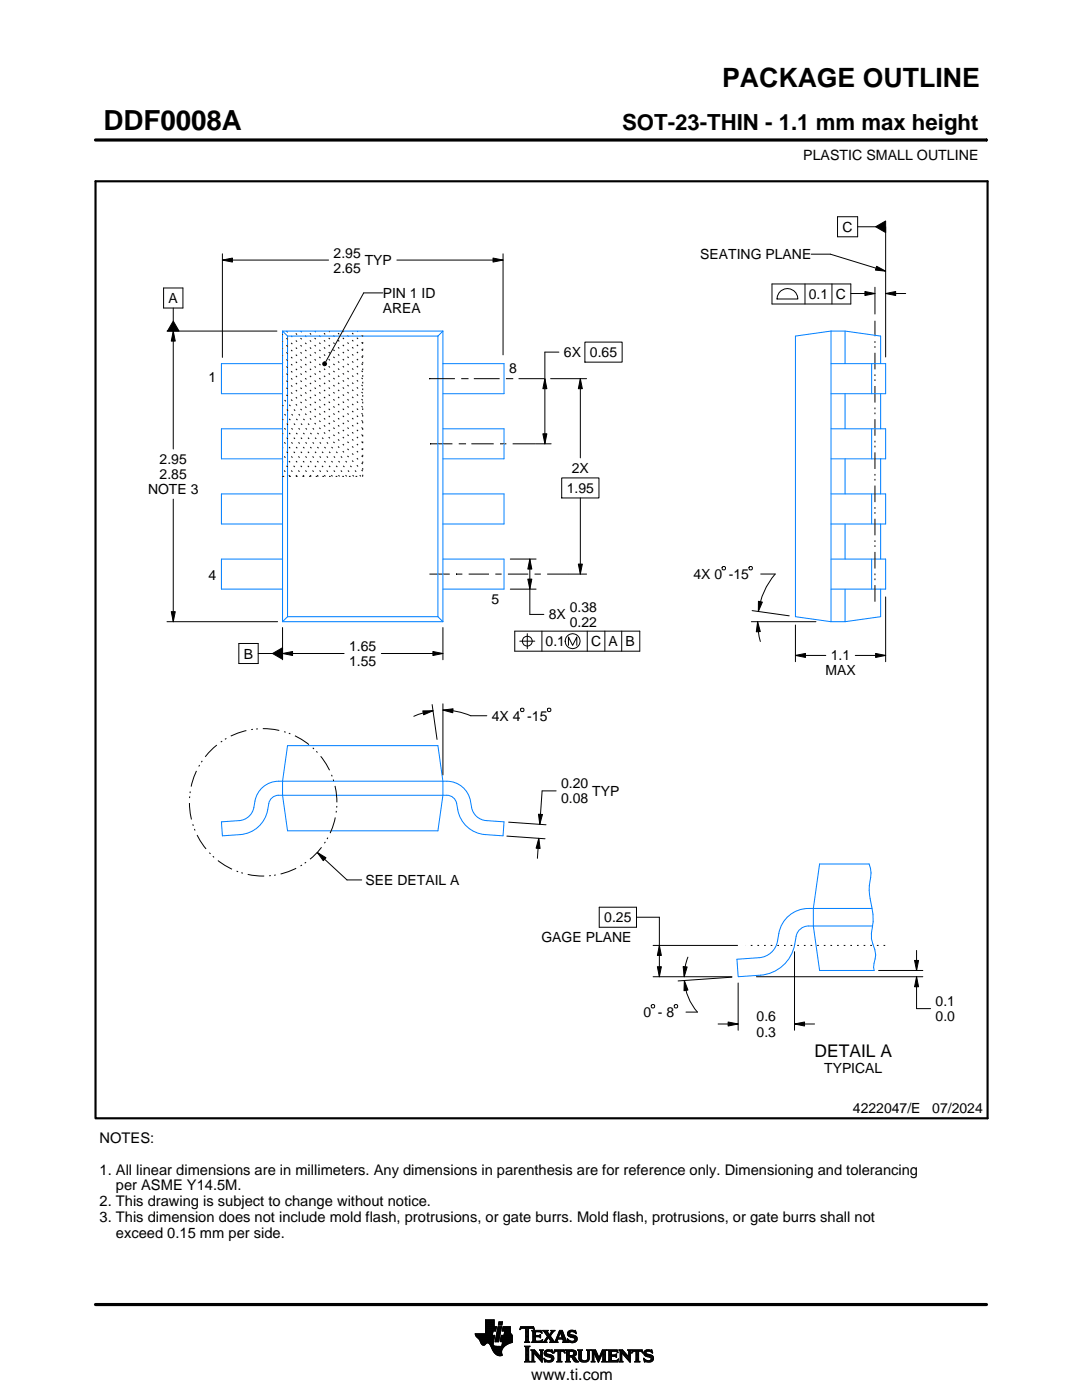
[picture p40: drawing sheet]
<svg xmlns="http://www.w3.org/2000/svg" width="216mm" height="279mm" viewBox="0 0 216 279" stroke-linecap="round" stroke-linejoin="round" font-family="sans-serif">
<defs><g id="words">
<text font-size="5.5" x="20.6" y="26">DDF0008A</text>
<text font-size="5.3" x="144.1" y="17.4">PACKAGE OUTLINE</text>
<text font-size="4.4" x="124.1" y="26">SOT-23-THIN - 1.1 mm max height</text>
<text font-size="3.5" x="162.5" y="211">DETAIL A</text>
<text font-size="3.2" x="106" y="275.3">www.ti.com</text>
<g font-size="2.9">
<text x="19.9" y="228.1">NOTES:</text>
<text x="19.9" y="234.4">1. All linear dimensions are in millimeters. Any dimensions in parenthesis are for reference only. Dimensioning and tolerancing</text>
<text x="23.1" y="237.6">per ASME Y14.5M.</text>
<text x="19.9" y="240.7">2. This drawing is subject to change without notice.</text>
<text x="19.9" y="243.9">3. This dimension does not include mold flash, protrusions, or gate burrs. Mold flash, protrusions, or gate burrs shall not</text>
<text x="23.1" y="247">exceed 0.15 mm per side.</text>
</g>
<g font-size="2.8">
<text x="160.3" y="32">PLASTIC SMALL OUTLINE</text>
<text x="168.1" y="46.3">C</text>
<text x="66.6" y="51.4">2.95</text>
<text x="72.8" y="52.9">TYP</text>
<text x="139.7" y="51.7">SEATING PLANE</text>
<text x="66.6" y="54.4">2.65</text>
<text x="76.4" y="59.5">PIN 1 ID</text>
<text x="161.4" y="59.7">0.1 C</text>
<text x="33.6" y="60.5">A</text>
<text x="76.4" y="62.5">AREA</text>
<text x="112.5" y="71.3">6X 0.65</text>
<text x="41.6" y="76.3">1</text>
<text x="101.6" y="74.4">8</text>
<text x="31.9" y="92.6">2.95</text>
<text x="31.9" y="95.6">2.85</text>
<text x="114.1" y="94.4">2X</text>
<text x="29.5" y="98.6">NOTE 3</text>
<text x="113.1" y="98.4">1.95</text>
<text x="41.6" y="115.7">4</text>
<text x="138.4" y="115.6">4X 0 -15</text>
<text x="98.1" y="120.6">5</text>
<text x="109.5" y="123.6">8X</text>
<text x="113.7" y="122.1">0.38</text>
<text x="113.7" y="125.1">0.22</text>
<text x="48.7" y="131.4">B</text>
<text x="69.7" y="129.9">1.65</text>
<text x="108.9" y="129">0.1</text>
<text x="117.9" y="129">C A B</text>
<text x="165.8" y="131.8">1.1</text>
<text x="69.7" y="132.9">1.55</text>
<text x="164.7" y="134.8">MAX</text>
<text x="98.1" y="143.8">4X 4 -15</text>
<text x="112" y="157.3">0.20</text>
<text x="112" y="160.3">0.08</text>
<text x="118.2" y="158.8">TYP</text>
<text x="73" y="176.6">SEE DETAIL A</text>
<text x="120.6" y="184.1">0.25</text>
<text x="108" y="188.1">GAGE PLANE</text>
<text x="128.4" y="203">0 - 8</text>
<text x="151" y="203.9">0.6</text>
<text x="186.7" y="200.8">0.1</text>
<text x="186.7" y="203.8">0.0</text>
<text x="151" y="206.9">0.3</text>
<text x="164.4" y="214.1">TYPICAL</text>
<text x="170.2" y="222.2">4222047/E</text>
<text x="186" y="222.2">07/2024</text>
</g>
<text font-size=".2" x="100.8" y="28.1">SCALE 4.000</text>
</g></defs>
<g fill="none" stroke="#000" stroke-width=".2">
<path d="M19.1 27.9h177.7M196.8 27.7v.5M32.6 57.5h3.9v4h-3.9zM44.4 51.9l2-.4v.8zM44.4 50.7v20.6M44.4 51.9h21.2M76.4 58.5h-3.8l-7.6 13.8M79.2 51.9h21.2M98.4 51.5l2 .4-2 .4zM100.4 50.7v20.1M154 56.7h15.8v4h-15.8zM155.5 58.4a2.08 2.08 0 0 1 2.3-.7 2.08 2.08 0 0 1 1.4 2h-4.2l.1-.6z"/>
<path d="M160.6 56.7v4M161.9 50.7h3.8l11 3.4M166 56.7v4M167.1 43.3h4v4h-4zM169.8 58.6h4.8M171.1 45.3h3.6M172.6 58.2l2 .4-2 .4zM174.6 57.3v5.4M174.7 45.3l2-1.2v2.3zM174.9 53.1l1.8 1-2-.2zM176.7 58.6l2-.4v.8zM176.7 45.3v25.9"/>
<path d="M176.7 58.6h4M33.3 66.1h22M34.6 66.1l.4 2h-.8zM34.6 61.5v2.6M34.6 66.1v23.5M34.6 64.1l1.1 2h-2.3zM64.4 72.4l.3-.2 .3 .1 .2 .3-.2 .3-.3 .1-.3-.2zM85.6 75.6h.1M85.6 75.6h5.2M92 75.6h1.3M93.3 75.6h.1M94.5 75.6h5.2"/>
<path d="M101 75.6h1.2M102.2 75.6h.1M103.5 75.6h5.1M108.7 75.6l.4 2h-.8zM109.9 75.6h7.1M111.5 70.3h-2.8v18.3M115.8 75.6l.4 2h-.8zM115.8 75.6v15.8M116.7 68.3h7.4v4h-7.4zM34.6 99.6v24.5M85.8 88.6h.1M85.8 88.6h4.5"/>
<path d="M91.5 88.6h1.3M92.8 88.6h.1M94.1 88.6h4.4M99.8 88.6h1.2M102.3 88.6h4.5M106.8 88.6h3.2M108.3 86.6h.8l-.4 2zM112.1 95.4h7.4v4h-7.4zM115.8 99.4v15.2M85.7 114.6h4M91 114.6h.1M91 114.6h1.3"/>
<path d="M93.5 114.6h4.1M98.8 114.6h1.3M101.3 114.6h4.1M101.8 117.6h5.2M101.8 111.6h5.2M105.3 115.6h.8l-.4 2zM105.7 111.6l.4 2h-.8zM105.7 111.6v11h2.8M106.7 114.6h1.2M109.2 114.6h4M113.2 114.6h.1M113.4 114.6h3.6"/>
<path d="M115.4 112.6h.8l-.4 2zM144.3 113.1h.3l.2 .1v.4l-.2 .1h-.3l-.2-.1v-.4zM149.6 113.1h.4l.1 .1v.4l-.1 .1h-.4l-.1-.1v-.4zM151.3 120l.8 .2-.8 1.8zM151.8 114.6h2.9a14.6 14.6 0 0 0-3.4 7.4M176.7 119.1v13M33.3 124.1h22.1M34.2 122.1h.8l-.4 2zM47.7 128.4h3.8v4h-3.8zM51.5 130.4h2.9M54.4 130.4l2-1.1v2.3zM56.4 130.4l2-.4v.8z"/>
<path d="M56.4 130.4h12.3M56.4 125.2v6.5M76.1 130.4h12.3M86.4 130l2 .4-2 .4zM88.4 125.2v6.5M102.7 126h25v4h-25zM103.7 128h3M105.2 126.5v3M108.1 126v4M113.4 128.8v-1.7l.9 1.7 .8-1.7v1.7M117.2 126v4M120.7 126v4"/>
<path d="M124.1 126v4M149.9 124.1h12.9M150.1 121.9l7.4 1M151.2 124.1l.5 1.9-.8 .1zM151.2 124.1l.1 1.7 .4 2.2M158.7 130.8l2-.4v.8zM158.7 130.8h6.1M158.7 124.7v7.4M170.7 130.8h6M174.7 130.4l2 .4-2 .4zM84.4 141.9h2l-1.9 .8zM86.2 140.6l1 7"/>
<path d="M86.4 141.9l-2.2 .4-1.6 .7M88.4 141.7l2-.2-.1 .8zM88.4 140.5v14.2M88.4 141.7a14.2 14.2 0 0 1 5.5 1.1h3.2M104 141.3h.4l.1 .2v.3l-.1 .2h-.4l-.1-.2v-.3zM109.4 141.3h.3l.2 .2v.3l-.2 .2h-.3l-.2-.2v-.3zM111 157.8h-2.8l-.5 6.7M63.3 170.1l1.7 1.1-.5 .6zM63.3 170.1l5.9 5.5h3M101.1 166.9l7.7 .5M101.5 164.1l7.5 .5M107.4 162.5h.8l-.5 2z"/>
<path d="M107.5 167.3l.3 2h-.8zM107.5 167.3l-.3 4M119.6 181.1h7.4v4h-7.4zM127 183.1h4.6v11.8M130.3 188.7h16.9M130.3 194.9h15.7M131.2 192.9h.8l-.4 2zM131.6 188.7l.4 2h-.8zM136.3 192.9l.8 .1-.6 1.9zM136.6 195.7l.7 1.9-.8 .1zM136.6 195.7a10.8 10.8 0 0 0 2.6 6.3h-2.3M137.3 191l-.6 2.2-.2 1.7"/>
<path d="M146 195l-10.7 .8M147.3 196.2v9.4M150.9 194.9h33.2M158.5 189.9v15.7M175.3 193.7h8.8M182.5 191.7h.8l-.4 2zM182.9 194.9l.4 2h-.8zM182.9 194.9v6.4h2.8M182.9 189.7v4M130.1 200.5h.4l.1 .2v.3l-.1 .2h-.4l-.1-.2v-.3zM134.7 200.5h.3l.2 .2v.3l-.2 .2h-.3l-.2-.2v-.3zM143.3 204.4h4"/>
<path d="M145.3 204l2 .4-2 .4zM158.5 204.4l2-.4v.8zM158.5 204.4h4M94.8 266.2h3.5M94.8 266.3h3.5M94.9 266.4h3.3M94.9 266.5h3.8l-.2 1.2M94.9 266.5h3.8M95 266.6h3.7M95 266.7h3.7M95.1 266.8h3.6M95.2 266.9h3.4"/>
<path d="M95.3 267h3.3M95.4 267.1h3.2M95.5 267.2h3.1M95.6 267.3h3M95.7 267.4h2.8M95.7 267.5h2.8M95.8 267.6h2.7M95.8 267.7h2.7M95.9 267.8h2.6M95.9 267.9h2.5M95.9 268h2.5M96 268h1.1"/>
<path d="M96 268.1h1M96.1 268.2h.8M96.1 268.3h.7M96.2 268.4h.6M96.3 268.4h.4M96.9 266.1h1.4M96.9 266h1.4M96.9 265.9h1.4M96.9 265.8h1.5M96.9 265.7h1.5M96.9 264.7l2.2 .1-.2 .9h-.5l-.2 .8M96.9 265.6h2"/>
<path d="M96.9 265.5h2M96.9 265.4h2M96.9 265.3h2.1M96.9 265.2h2.1M96.9 265.1h2.1M96.9 265h2.1M96.9 264.9h2.1M96.9 264.8h2.2M96.9 264.6h1.7M96.9 264.5h1.7M96.9 264.4h1.7M96.9 264.3h1.7"/>
<path d="M96.9 264.2h1.7M96.9 264.1h1.7M96.9 264h1.7M96.9 263.9h1.7M96.9 263.8h1.7M96.9 263.7h1.7M96.9 263.6h1.7M96.9 263.5h1.7M96.9 263.4h1.7M97.5 268h.9M97.6 268.1h.8M97.7 268.2h.7"/>
<path d="M97.7 268.3h.7M97.8 268.4h.6M97.9 268.5h.6M97.9 268.6h.7M98 268.7h1.1M98 268.8h2.6M98 268.8h2.5M98.1 268.9h2.3M98.1 269h2.3M98.1 269.1h2.2M98.2 269.2h2.1M98.2 269.2h2"/>
<path d="M98.2 269.3h2M98.3 269.4h1.9M98.3 269.5h1.8M98.4 269.6h1.7M98.4 268v.4l.3 .2 2 .1M98.5 269.7h1.6M98.5 267.7l-.1 .3M98.5 269.8h1.6M98.6 269.9h1.5M98.6 264.8v-1.4h-1.7v2.8h-2.1l.1 .3 .8 .9 .6 1h.4l.5-.4 .4 .1 1 1.8 .8 .6h.8l-.1-1.1 .8-.9M98.6 270h1.5M98.7 270h1.4"/>
<path d="M98.8 270.1h1.3M98.8 267.7h.7M98.8 267.6h.7M98.8 267.5h.7M98.9 270.2h1.2M98.9 267.4h.7M98.9 267.3h.7M98.9 267.2h.7M98.9 267.1h.7M98.9 267h.7M98.9 270.3h1.3M99 266.9h.6"/>
<path d="M99 266.9h.7M99 266.8h.7M99 266.7h.7M99 266.6h.7M99 266.5h.7M99.1 270.4h1.1M99.1 266.4h.7M99.1 266.3h.7M99.1 266.2h.7M99.1 266.1h.7M99.1 266h.7M99.2 265.9h.7"/>
<path d="M99.2 265.8h.7M99.2 270.4h1M99.2 265.7h.7M99.2 265.6h.7M99.2 265.5h.7M99.3 265.4h.6M99.3 265.4h.7M99.3 265.3h.7M99.3 265.2h.7M99.3 265.1h.7M99.3 265h.7M99.4 270.5h.8"/>
<path d="M99.4 264.9h.7M99.4 264.8h.7M99.4 264.8h.7l-.6 3h-.7zM99.4 264.5l.2-.7h.7l-.2 .7h-.7M99.5 264.4h.6M99.5 264.3h.7M99.5 264.2h.7M99.5 264.1h.7M99.5 264h.7M99.5 263.9h.7M99.6 263.8h.7M99.8 270.6h.1"/>
<path d="M99.8 267.7h2.4M99.8 267.6h2.4M99.8 267.5h2.4M99.9 267.4h2.3M99.9 267.3h2.3M99.9 267.2h2.3M99.9 267.1h2.3M99.9 267h2.3M99.9 266.9h2.3M100 266.9h2.2M100 266.8h2.2M100 266.7h2.2"/>
<path d="M100 266.6h2.2M100 266.5h2.2M100.1 268.6h.7M100.2 268.5h.7M100.2 268.4h.8M100.2 268.4h.9M100.2 268.3h1M100.2 268.2h1.2M100.2 265.6h1.6M100.2 268.1h1.4M100.2 265.5h1.6M100.2 268h1.6"/>
<path d="M100.3 265.4h1.5M100.3 268h1.7M100.3 267.9h1.9M100.3 265.3h1.5M100.3 267.8h1.9M100.3 265.2h1.5M100.3 265.1h1.5M100.3 265h1.5M100.4 264.9h1.4M100.4 264.8h1.4M100.6 266.5l.1-.8h-.5l.2-.9h1.4l.1 1.1 .3 .6v1.4l-1.3 .6M100.6 266.4h1.5"/>
<path d="M100.6 266.3h1.4M100.6 266.2h1.4M100.6 266.1h1.3M100.7 266h1.2M100.7 265.9h1.2M100.7 265.8h1.1M100.7 265.7h1.1M102.2 266.5h-2.2l-.2 1.1 .1 .2h.4l-.2 .9M103.7 265.3h.1M103.8 265.2h.2M103.8 265h2.8M103.8 264.9h2.7"/>
<path d="M103.9 264.8h2.6M104.7 267.8h1M104.7 271.8h1.1M104.7 268.7h1M104.8 267.7h.7M104.8 271.7h.8M104.9 265.2h.6M104.9 268.9h.6M104.9 267.6h.6M104.9 267.5l-.2 .3M104.9 267.5h.6M104.9 267.4h.6"/>
<path d="M104.9 267.3h.6M104.9 267.2h.6M104.9 267.1h.6M104.9 267h.6M104.9 266.8h.6M104.9 266.7h.6M104.9 266.6h.6M104.9 266.5h.6M104.9 266.4h.6M104.9 266.3h.6M104.9 266.2h.6M104.9 266.1h.6"/>
<path d="M104.9 265.9h.6M104.9 265.8h.6M104.9 265.7h.6M104.9 265.6h.6M104.9 265.5h.6M104.9 265.4h.6M104.9 265.3h.6M104.9 271.5h.6M104.9 269h.6M104.9 271.4h.6M104.9 271.4v-2.4l-.2-.4h1.1l-.3 .4v2.4M104.9 271.4l-.2 .4h1.1l-.3-.4"/>
<path d="M104.9 271.3h.6M104.9 271.2h.6M104.9 271.1h.6M104.9 271h.6M104.9 270.9h.6M104.9 270.8h.6M104.9 270.6h.6M104.9 270.5h.6M104.9 270.4h.6M104.9 270.3h.6M104.9 270.2h.6M104.9 270.1h.6"/>
<path d="M104.9 270h.6M104.9 269.9h.6M104.9 269.8h.6M104.9 269.6h.6M104.9 269.5h.6M104.9 269.4h.6M104.9 269.3h.6M104.9 269.2h.6M104.9 269.1h.6M105.5 267.5l.2 .3M105.5 267.5v-2.3l.7-.1 .4 .3-.1-.6h-2.6l-.1 .6 .4-.3 .7 .1v2.3M105.7 267.8h-1"/>
<path d="M105.9 271.8h.8M105.9 269.4h.8M106.1 269.5h.7M106.1 267.8h2M106.1 271.7h.5M106.2 269.6h.7M106.2 271.5h.3M106.2 265.6h1.8M106.2 269.8h.8M106.2 271.4h.3M106.2 271.4l-.3 .4h.8l-.2-.4M106.2 271.3h.3"/>
<path d="M106.2 271.2h.3M106.2 271.1h.3M106.2 271h.3M106.2 270.9h.3M106.2 270.8h.3M106.2 270.6h.3M106.2 270.5h.3M106.2 270.4h.3M106.2 270.3h.3M106.2 270.2h.3M106.2 270.1h.3M106.2 270h1"/>
<path d="M106.2 269.9h.9M106.2 269.8v1.6M106.2 269.8l-.3-.4h.8l1.2 1.4M106.3 267.7h1.8M106.3 265.7h1.8M106.3 267.6h.6M106.3 265.8h.6M106.3 267.5l-.2 .3M106.3 267.5h.5M106.3 267.4h.5M106.3 267.3h.5M106.3 267.2h.5"/>
<path d="M106.3 267.1h.5M106.3 267h.5M106.3 266.8h.5M106.3 266.7h1.6M106.3 266.6h1.6M106.3 266.5h.5M106.3 266.4h.5M106.3 266.3h.5M106.3 266.2h.5M106.3 266.1h.5M106.3 265.9h.5M106.4 265.2h.2"/>
<path d="M106.5 270h.1M106.5 270v1.4M106.5 265.3h.1M106.6 270.1h.7M106.7 270.2h.7M106.8 270.3h.7M106.8 265.9l.2-.1h.6l.6 .2-.2-.5h-1.9l.2 .3v1.7M106.8 265.9v.6h.8l.3-.2v.7M106.9 270.4h.7M107 270.5h.7M107.1 270.6h.7M107.2 270.8h1"/>
<path d="M107.3 270.9h.9M107.4 271h.8M107.5 271.1h.7M107.6 271.2h.6M107.6 266.5h.3M107.7 271.3h.5M107.7 269.4h.7M107.7 266.8h.2M107.7 267.6h.5M107.8 266.4h.1M107.8 271.4h.4M107.8 267h.1"/>
<path d="M107.8 265.8h.3M107.8 269.5h.5M107.9 271.5h.3M107.9 269.6h.3M107.9 267l-.3-.2h-.8l.1 .8h.9l.5-.2M107.9 269.8h.3M107.9 270.6h.3M107.9 270.5h.3M107.9 270.4h.3M107.9 270.3h.3M107.9 270.2h.3M107.9 270.1h.3"/>
<path d="M107.9 270h.3M107.9 269.9h.3M107.9 269.8v1M107.9 269.8l-.2-.4h.7l-.2 .4M108 271.7h.2M108 265.9h.1M108 267.5h.2M108.1 271.8h.1M108.1 266.1h.1M108.2 267.4h.1M108.2 269.8v2.1l-1.7-1.9M108.2 267.8h.9"/>
<path d="M108.3 267.4l-.2 .5-2-.1M108.3 265.6h1M108.5 267.7h.5M108.5 271.1l.8 .4h.5l.2-.2-.1-.3-1-.4-.3-.3 .1-.7 .8-.2 .5 .1 .2-.1 .1 .6-.9-.3-.3 .1-.1 .3 1.3 .4 .2 .6M108.5 271.1h.1M108.5 265.7h.7M108.5 271.2h.2M108.6 271.3h.2M108.6 270.1h.4M108.6 270h.4M108.6 270.2h.6M108.6 267.6h.4"/>
<path d="M108.6 271.4h.4M108.6 269.9h.4M108.6 270.3h1M108.6 265.8h.7M108.6 271.5h.8M108.6 269.8h.5M108.7 271.7h1.5M108.7 270.4h1.3M108.7 267.5h.3M108.7 271.8h.1M108.7 265.9h.6M108.7 269.6h1.5"/>
<path d="M108.8 267.4h.3M108.8 270.5h1.5M108.8 266.1h.6M108.8 269.5h1.4M108.8 267.3h.4M108.9 266.2h.6M108.9 267.2h.4M108.9 266.3h.6M108.9 270.6h1.5M109 267.1h.3M109 266.4h1M109.1 271.8h.9"/>
<path d="M109.1 269.4h.7M109.1 267h.9M109.1 266.5h.8M109.1 267.8h-.9M109.2 266.8h.8M109.2 266.6h.6M109.2 266.7h.7M109.2 266.7l-.6 .9-.4 .2M109.3 270.8h1.1M109.5 267.1h.6M109.6 267.2h.6M109.7 271.5h.7"/>
<path d="M109.7 267.3h.6M109.7 267.8l.2-.1-.5-.8-.4 .8 .1 .1M109.7 267.8h1.6M109.7 266.3h.4M109.7 267.4h.6M109.8 270.9h.7M109.8 266.2h.3M109.8 266.6l.9 1.2 1-2.3h.5l.8 2.1 .3 .2M109.8 267.5h.6M109.9 266.1h.3M109.9 269.8h.4M109.9 267.6h.6"/>
<path d="M109.9 267.7h.7M109.9 271.4h.5M109.9 265.9h.4M110 271h.5M110 265.6h.7M110 265.9l-.4 .5-.4-.6 .2-.3h-1.1l.9 1.2M110 265.9l.1-.2-.2-.2h.8l-.9 1.1M110 271.3h.5M110 265.8h.4M110 271.1h.5M110 271.2h.5M110.1 269.4h.1"/>
<path d="M110.1 265.7h.4M110.1 269.9h.2M110.2 270h.1M110.5 270h.1M110.5 269.9h.2M110.5 271.1l-.3 .6-.7 .2-.6-.2-.2 .1-.2-.7M110.5 269.8h.3M110.6 269.6h2.1M110.6 269.5h2M110.6 269.4h2M110.7 267.7h.5M110.8 267.6h.4"/>
<path d="M110.9 267.5h.3M110.9 267.4h.3M111 267.3h.3M111 267.2h1.8M111 267.1h1.8M111.1 267h.3M111.1 271.8h1M111.1 266.8h.4M111.2 266.7h.3M111.2 267.5l.1-.2h1l.1 .2M111.2 267.5v.3h.1M111.2 266.6h.3"/>
<path d="M111.3 266.5h.3M111.3 271.7h.6M111.3 266.4h.3M111.3 271.5h.6M111.3 267.8h-1.6M111.3 269.8h.6M111.4 266.3h.3M111.4 271.4h.5M111.4 271.4l-.1-1.7h-.4l-.4 .4 .2-.7h1.9l.1 .7-.4-.4h-.4v1.7M111.4 270.5h.5M111.4 270.4h.5M111.4 270.3h.5"/>
<path d="M111.4 270.2h.5M111.4 270.1h.5M111.4 270h.5M111.4 269.9h.5M111.4 271.4l-.3 .4h1l-.2-.4M111.4 271.3h.5M111.4 271.2h.5M111.4 271.1h.5M111.4 271h.5M111.4 270.9h.5M111.4 270.8h.5M111.4 270.6h.5"/>
<path d="M111.4 266.2h.3M111.4 266.1h.4M111.5 265.9h.9M111.5 265.8h.8M111.6 265.7h.7M111.6 265.6h.6M111.8 265.9l.4 1.1h-.8zM111.9 266.1h.5M111.9 266.2h.5M111.9 266.3h.6M112 266.4h.5M112 266.5h.6"/>
<path d="M112.1 266.6h.5M112.1 266.7h.6M112.1 266.8h.6M112.2 267h.5M112.2 267.8h1.1M112.3 267.3h.6M112.3 267.4h.6M112.4 267.5h.6M112.4 267.5v.3h-.2M112.4 269.8h.3M112.4 267.6h.6M112.4 267.7h.7"/>
<path d="M112.6 269.9h.1M112.6 270h.2M112.8 271.8h1M112.8 269.4h1.6M113 269.5h1.7M113 271.7h.7M113 269.6h1.9M113 271.5h.6M113 269.8h.6M113 271.4h.6M113 271.4l-.2 .4h1l-.2-.4M113 271.3h.6"/>
<path d="M113 271.2h.6M113 271.1h.6M113 271h.6M113 270.9h.6M113 270.8h1.5M113 270.6h1.6M113 270.5h1.8M113 270.4h.6M113 270.3h.6M113 270.2h.6M113 270.1h.6M113 270h.6"/>
<path d="M113 269.9h.6M113 269.8v1.6M113 269.8l-.2-.4h1.5l.5 .2 .2 .3v.4l-.2 .3-.4 .1M113.2 267.3h.2M113.2 267.4h.3M113.2 266.2h.5M113.2 266.3h.6M113.2 266.1h.5M113.3 267.5h.3M113.3 267.8h-1.1M113.3 266.4h.9M113.3 265.9h.4"/>
<path d="M113.3 267.6h.6M113.3 266.5h1.3M113.3 267.7h1.6M113.3 265.8h.5M113.3 267.8h.2M113.4 266.6h1.5M113.4 265.7h1.5M113.4 265.7l.5-.2 .7 .1 .2-.1 .1 .7-.7-.4h-.4l-.1 .3 .1 .2 .9 .2 .4 .3 .1 .5-.3 .5-.6 .2-.7-.2-.2 .1-.2-.7 .9 .5 .4-.1 .2-.3-.1-.3-1.2-.4-.2-.5zM113.5 266.7h1.5M113.5 265.6h1.4M113.6 271.4v-.6h.4l.7 .9 .8 .1M113.6 269.9l.1-.2 .7 .2v.4l-.4 .2"/>
<path d="M113.6 269.9v.6M113.7 267.8h1.1M113.8 266.8h1.3M113.8 265.5h.6M114 268h.4M114.1 270.9h.6M114.2 271h.6M114.2 271.1h.7M114.3 271.2h.6M114.3 267h.8M114.3 269.8h.7M114.3 270.4h.6"/>
<path d="M114.4 271.3h.6M114.4 270.7l1.1 1.1M114.4 270.7h.1M114.4 271.4h.7M114.4 269.9h.6M114.4 270.3h.6M114.5 267.6h.5M114.5 270.2h.5M114.5 270h.5M114.5 265.8h.4M114.5 270.1h.5M114.5 271.5h.7"/>
<path d="M114.6 271.7h.7M114.6 267.1h.6M114.6 267.5h.5M114.7 267.2h.5M114.7 267.4h.5M114.7 265.9h.3M114.7 267.3h.5M114.7 271.8h.8M114.8 266.1h.2M114.9 266.2h.1M115.3 269.4h.9M115.4 269.5h.7"/>
<path d="M115.5 269.6h.5M115.5 269.8h.5M115.5 269.8v1.4l.4 .5 .6 .2 .6-.1 .4-.3 .1-.5M115.5 271h.5M115.5 270.9h.5M115.5 270.8h.5M115.5 270.6h.5M115.5 270.5h.5M115.5 270.4h.5M115.5 270.3h.5M115.5 270.2h.5M115.5 270.1h.5"/>
<path d="M115.5 270h.5M115.5 269.9h.5M115.5 269.8l-.2-.4h.9l-.2 .4M115.5 271.1h.5M115.5 271.2h.5M115.5 271.3h.6M115.6 271.4h.6M115.7 271.5h.8M115.8 271.7h1.5M116 271l.2 .4 .4 .2 .5-.2 .2-.4M116 269.8v1.2M116 271.8h1.1"/>
<path d="M116.8 271.5h.6M117 269.4h.8M117.1 271.4h.4M117.2 269.5h.5M117.2 271.3h.4M117.2 269.6h.4M117.2 271.2h.4M117.2 271.1h.4M117.3 269.8h.3M117.3 271h.3M117.3 270.9h.3M117.3 270.8h.3"/>
<path d="M117.3 270.6h.3M117.3 270.5h.3M117.3 270.4h.3M117.3 270.3h.3M117.3 270.2h.3M117.3 270.1h.3M117.3 270h.3M117.3 269.9h.3M117.6 269.8l.2-.4h-.8l.2 .3 .1 1.3M117.6 269.8v1.2M118 271.8h.7M118 269.4h.8"/>
<path d="M118.1 269.5h.8M118.1 271.7h.5M118.2 269.6h.7M118.2 271.5h.3M118.2 269.8h.8M118.2 271.4h.3M118.2 269.8l-.2-.4h.8l.7 1.6 .7-1.6h.9l-.3 .4M118.2 271.4l-.2 .4h.7l-.2-.4M118.2 271.3h.3M118.2 271.2h.3M118.2 271.1h.3M118.2 271h.3"/>
<path d="M118.2 270.9h.3M118.2 270.8h.3M118.2 270.6h.3M118.2 270.5h.3M118.2 270.4h.3M118.2 270.3h.3M118.2 270.2h.3M118.2 270.1h.3M118.2 270h.9M118.2 269.9h.8M118.2 269.8v1.6M118.6 270.1h.5"/>
<path d="M118.6 270.2h.6M118.7 270.3h.5M118.7 270.4h.6M118.8 270.5h.5M118.8 270.6h.6M118.9 270.8h.5M118.9 270.9h.6M119 271h.8M119 271.1h.8M119.1 271.2h.6M119.1 271.3h.6M119.2 271.4h.4"/>
<path d="M119.2 271.5h.4M119.3 271.7h.2M119.3 271.8h.2M119.6 270.9h.3M119.6 270.8h.3M119.7 270.6h.3M119.7 270.5h.3M119.8 270.4h.3M119.8 270.3h.3M119.9 270.2h.3M119.9 270.1h.3M120 270h.8"/>
<path d="M120 269.9h.8M120 269.8h.8M120.1 271.8h1M120.1 269.6h.7M120.1 269.5h.8M120.2 269.4h.9M120.2 271.7h.7M120.3 271.5h.5M120.3 271.4h.5M120.3 271.4l-.2 .4h1l-.3-.4M120.3 271.4v-1.5l-.9 2-.9-2v1.5M120.3 271.3h.5"/>
<path d="M120.3 271.2h.5M120.3 271.1h.5M120.3 271h.5M120.3 270.9h.5M120.3 270.8h.5M120.3 270.6h.5M120.3 270.5h.5M120.3 270.4h.5M120.3 270.3h.5M120.3 270.2h.5M120.3 270.1h.5M120.8 269.8v1.6"/>
<path d="M121.2 271.8h2M121.2 269.4h1.9M121.4 269.5h1.8M121.4 271.7h1.9M121.5 269.6h1.7M121.5 271.5h1.8M121.5 269.8h.5M121.5 271.4h.5M121.5 269.8l-.3-.4h1.9l.2 .6M121.5 269.9h.5M121.5 269.8v1.6M121.5 271.3h.5"/>
<path d="M121.5 271.2h.5M121.5 271.1h.5M121.5 271h.5M121.5 270.9h.5M121.5 270.8h.5M121.5 270.6h1.5M121.5 270.5h1.5M121.5 270.4h1.5M121.5 270.3h.5M121.5 270.2h.5M121.5 270.1h.5M121.5 270h.5"/>
<path d="M122.6 270.4l.4-.2v.7l-.2-.2h-.8v.8h.2M122.9 270.8h.1M122.9 270.3h.1M123 269.8h.3M123.1 271.4h.3M123.2 269.9h.1M123.3 270h.1M123.3 270l-.4-.3h-.8l-.1 .7M123.3 271.3h.1M123.4 271.2h.1M123.4 271.2l-.2 .6h-2l.3-.4M123.4 271.2l-.3 .3h-.4"/>
<path d="M123.5 271.8h.8M123.5 269.4h.7M123.6 269.5h.7M123.7 271.7h.5M123.7 269.6h.7M123.7 271.5h.4M123.7 269.8h.8M123.7 271.4h.4M123.7 271.4l-.2 .4h.8l-.2-.4M123.7 271.3h.4M123.7 271.2h.4M123.7 271.1h.4"/>
<path d="M123.7 271h.4M123.7 270.9h.4M123.7 270.8h.4M123.7 270.6h.4M123.7 270.5h.4M123.7 270.4h.4M123.7 270.3h.4M123.7 270.2h.4M123.7 270.1h.4M123.7 270h1M123.7 269.9h.9M123.7 269.8v1.6"/>
<path d="M123.7 269.8l-.2-.4h.7l1.2 1.4 .1-1M124.1 270v1.4M124.1 270h.1M124.2 270.1h.6M124.2 270.2h.7M124.3 270.3h.7M124.4 270.4h.7M124.5 270.5h.7M124.6 270.6h.7M124.7 270.8h1.1M124.8 270.9h1M124.9 271h.9"/>
<path d="M125 271.1h.8M125.1 271.2h.7M125.2 271.3h.6M125.2 269.4h.8M125.3 271.4h.5M125.4 269.5h.5M125.4 271.5h.4M125.4 269.6h.4M125.5 269.8h.3M125.5 269.8l-.3-.4h.8l-.2 .4M125.5 270.4h.3M125.5 270.3h.3"/>
<path d="M125.5 270.2h.3M125.5 270.1h.3M125.5 270h.3M125.5 269.9h.3M125.5 270.6h.3M125.5 270.5h.3M125.5 271.7h.3M125.6 271.8h.2M125.8 269.8v2.1l-1.7-1.9M126 270h.1M126.1 269.9h.1M126.1 269.8h.3"/>
<path d="M126.1 269.6h2.1M126.2 269.5h2M126.2 269.4h2M126.6 271.8h1.1M126.9 271.7h.6M126.9 271.5h.5M126.9 269.8h.5M126.9 271.4h.5M126.9 271.4v-1.7h-.5l-.3 .4 .1-.7h1.9l.2 .7-.4-.4h-.5v1.7M126.9 270.5h.5M126.9 270.4h.5M126.9 270.3h.5"/>
<path d="M126.9 270.2h.5M126.9 270.1h.5M126.9 270h.5M126.9 269.9h.5M126.9 271.4l-.3 .4h1.1l-.3-.4M126.9 271.3h.5M126.9 271.2h.5M126.9 271.1h.5M126.9 271h.5M126.9 270.9h.5M126.9 270.8h.5M126.9 270.6h.5"/>
<path d="M128 269.8h.3M128.1 269.9h.2M128.2 270h.1M128.4 271.1h.1M128.4 271.2h.2M128.5 271.3h.2M128.5 270.1h.4M128.5 270h.4M128.5 270.2h.6M128.5 271.4h.4M128.5 269.9h.4M128.5 270.3h1"/>
<path d="M128.5 271.5h.8M128.5 269.8h.5M128.6 271.7h1.5M128.6 270.4h1.3M128.6 271.8h.1M128.6 269.6h1.5M128.7 270.5h1.5M128.7 269.5h1.4M128.8 270.6h1.5M128.9 271.8h1M129 269.4h.7M129.1 270.8l-.6-.4 .1-.7 .5-.3 .8 .1 .2-.1 .1 .7-.8-.4-.4 .1-.1 .2 1.3 .5 .2 .6"/>
<path d="M129.1 270.8l.8 .2v.4l-.7 .1-.8-.4M129.2 270.8h1.1M129.6 271.5h.7M129.6 270.9h.8M129.8 269.8h.4M129.8 271.4h.5M129.9 271h.5M129.9 271.3h.5M129.9 271.1h.5M129.9 271.2h.5M129.9 269.4h.2M130 269.9h.2"/>
<path d="M130.1 270h.1M130.4 271.1l-.3 .6-.7 .2-.6-.2-.2 .1-.2-.7"/>
<circle cx="105.2" cy="127.9" r=".99"/>
<circle cx="114.3" cy="128" r="1.49"/>
</g>
<g fill="#000">
<path d="M44.4 51.9l2-.4v.8zM98.4 51.5l2 .4-2 .4zM172.6 58.2l2 .4-2 .4zM174.7 45.3l2-1.2v2.3zM176.7 58.6l2-.4v.8zM174.9 53.1l1.8 1-2-.2zM34.6 66.1l.4 2h-.8zM34.6 64.1l1.1 2h-2.3zM64.4 72.4l.3-.2 .3 .1 .2 .3-.2 .3-.3 .1-.3-.2zM108.7 75.6l.4 2h-.8zM115.8 75.6l.4 2h-.8zM108.3 86.6h.8l-.4 2z"/>
<path d="M105.7 111.6l.4 2h-.8zM105.3 115.6h.8l-.4 2zM115.4 112.6h.8l-.4 2zM34.2 122.1h.8l-.4 2zM54.4 130.4l2-1.1v2.3zM56.4 130.4l2-.4v.8zM86.4 130l2 .4-2 .4zM151.2 124.1l.5 1.9-.8 .1zM151.3 120l.8 .2-.8 1.8zM158.7 130.8l2-.4v.8zM174.7 130.4l2 .4-2 .4zM84.4 141.9h2l-1.9 .8z"/>
<path d="M88.4 141.7l2-.2-.1 .8zM63.3 170.1l1.7 1.1-.5 .6zM107.5 167.3l.3 2h-.8zM107.4 162.5h.8l-.5 2zM131.6 188.7l.4 2h-.8zM131.2 192.9h.8l-.4 2zM136.3 192.9l.8 .1-.6 1.9zM136.6 195.7l.7 1.9-.8 .1zM182.5 191.7h.8l-.4 2zM182.9 194.9l.4 2h-.8zM145.3 204l2 .4-2 .4zM158.5 204.4l2-.4v.8z"/>
</g>
<path d="M19.1 36.2h178v187h-178z" fill="none" stroke="#000" stroke-width=".43"/>
<path d="M19 27.9h177.8M19 260.3h177.8" fill="none" stroke="#000" stroke-width=".63"/>
<g fill="none" stroke="#0080ff" stroke-width=".2">
<path d="M56.4 72.6h-12.2v6h12.2M56.4 66.1h32M56.4 66.1v58M56.4 66.1l1 1M57.4 67.1h30M57.4 67.1v56M87.4 67.1v56M88.4 66.1l-1 1M88.4 66.1v58M88.4 72.6h12.2v6h-12.2M165.8 66.1h2.8l7.1 1v5.5M165.8 72.6h10.9v6h-10.9"/>
<path d="M165.8 66.1l-7.1 1v56l7.1 1M165.8 66.1v58M168.6 66.1v6.5M168.6 78.6v7M173.9 72.6v6M175.7 78.6v7M56.4 85.6h-12.2v6h12.2M56.4 98.6h-12.2v6h12.2M88.4 98.6h12.2v6h-12.2M88.4 85.6h12.2v6h-12.2M165.8 98.6h10.9v6h-10.9M165.8 85.6h10.9v6h-10.9"/>
<path d="M168.6 91.6v7M173.9 85.6v6M173.9 98.6v6M175.7 91.6v7M56.4 111.6h-12.2v6h12.2M88.4 111.6h12.2v6h-12.2M165.8 111.6h10.9v6h-10.9M168.6 104.6v7M168.6 117.6v6.5M173.9 111.6v6M175.7 117.6v5.5l-7.1 1M175.7 104.6v7"/>
<path d="M56.4 124.1h32M57.4 123.1h30M57.4 123.1l-1 1M87.4 123.1l1 1M165.8 124.1h2.8M57.4 148.8h30l1 7.1v2.8l-1 7.1h-30l-1-7.1v-2.8zM44.2 164l3.5-.2a3.2 3.2 0 0 0 3-2.7 5.1 5.1 0 0 1 4.1-5.1l34.4-.1a4.8 4.8 0 0 1 4.7 4 3.7 3.7 0 0 0 2.5 3.8l4.2 .3-.2 2.8a11 11 0 0 1-6.1-1 6.4 6.4 0 0 1-3.2-5.4 2 2 0 0 0-1.9-1.7h-33.6a2 2 0 0 0-2 1.7 6.2 6.2 0 0 1-5.7 6.2l-3.5 .2zM173.8 174.2l-.1 .9a11 11 0 0 0 .2 5.8 10.9 10.9 0 0 1 0 5.3v1.2l.3 1a4.4 4.4 0 0 1 .2 3.8l-.1 .8 .1 .7h-10.9l-1.2-8.9v-3.5l1.2-8.9h9.9l.4 1.8M174 181.3h-12.7a6 6 0 0 0-5.9 5 5.4 5.4 0 0 1-1.5 3.8 4 4 0 0 1-2.4 1l-4.5 .3 .3 3.5 4.4-.3a7.5 7.5 0 0 0 6.9-6.2 3.6 3.6 0 0 1 1.6-3.3l1.1-.3h12.8"/>
</g>
<g fill="none" stroke="#000" stroke-width=".2" stroke-dasharray=".3 1" stroke-linecap="butt">
<path d="M72.4 79.9l-13.8-13.8M72.4 78.5l-12.4-12.4M72.4 77.1l-11-11M72.4 75.6l-9.6-9.5M72.4 74.2l-8.2-8.1M72.4 72.8l-6.8-6.7M72.4 71.4l-5.3-5.3M72.4 70l-3.9-3.9M72.4 68.6l-2.5-2.5M72.4 67.2l-1.1-1.1M56.4 95.1h16M56.5 95.1l-.1-.1"/>
<path d="M57.9 95.1l-1.5-1.5M59.3 95.1l-2.9-2.9M60.7 95.1l-4.3-4.3M62.1 95.1l-5.7-5.8M63.5 95.1l-7.1-7.2M64.9 95.1l-8.5-8.6M66.4 95.1l-10-10M67.8 95.1l-11.4-11.4M69.2 95.1l-12.8-12.8M70.6 95.1l-14.2-14.2M72 95.1l-15.6-15.7M72.4 95.1v-29"/>
<path d="M72.4 94l-16-16M72.4 92.6l-16-16M72.4 91.2l-16-16M72.4 89.8l-16-16M72.4 88.4l-16-16M72.4 87l-16-16M72.4 85.5l-16-16M72.4 84.1l-16-16M72.4 82.7l-16-16M72.4 81.3l-15.2-15.2M176.6 188.7h-27.8"/>
</g>
<path d="M174.6 120.1v-56.1M67.2 160.1a14.7 14.7 0 0 0-21.6-12.9 14.7 14.7 0 0 0-1.3 25.2 14.7 14.7 0 0 0 22.8-10.8l.1-1.5" fill="none" stroke="#000" stroke-width=".2" stroke-dasharray="3.3 1 .3 .7 .3 1" stroke-linecap="butt"/>
<use href="#words"/>
</svg>
